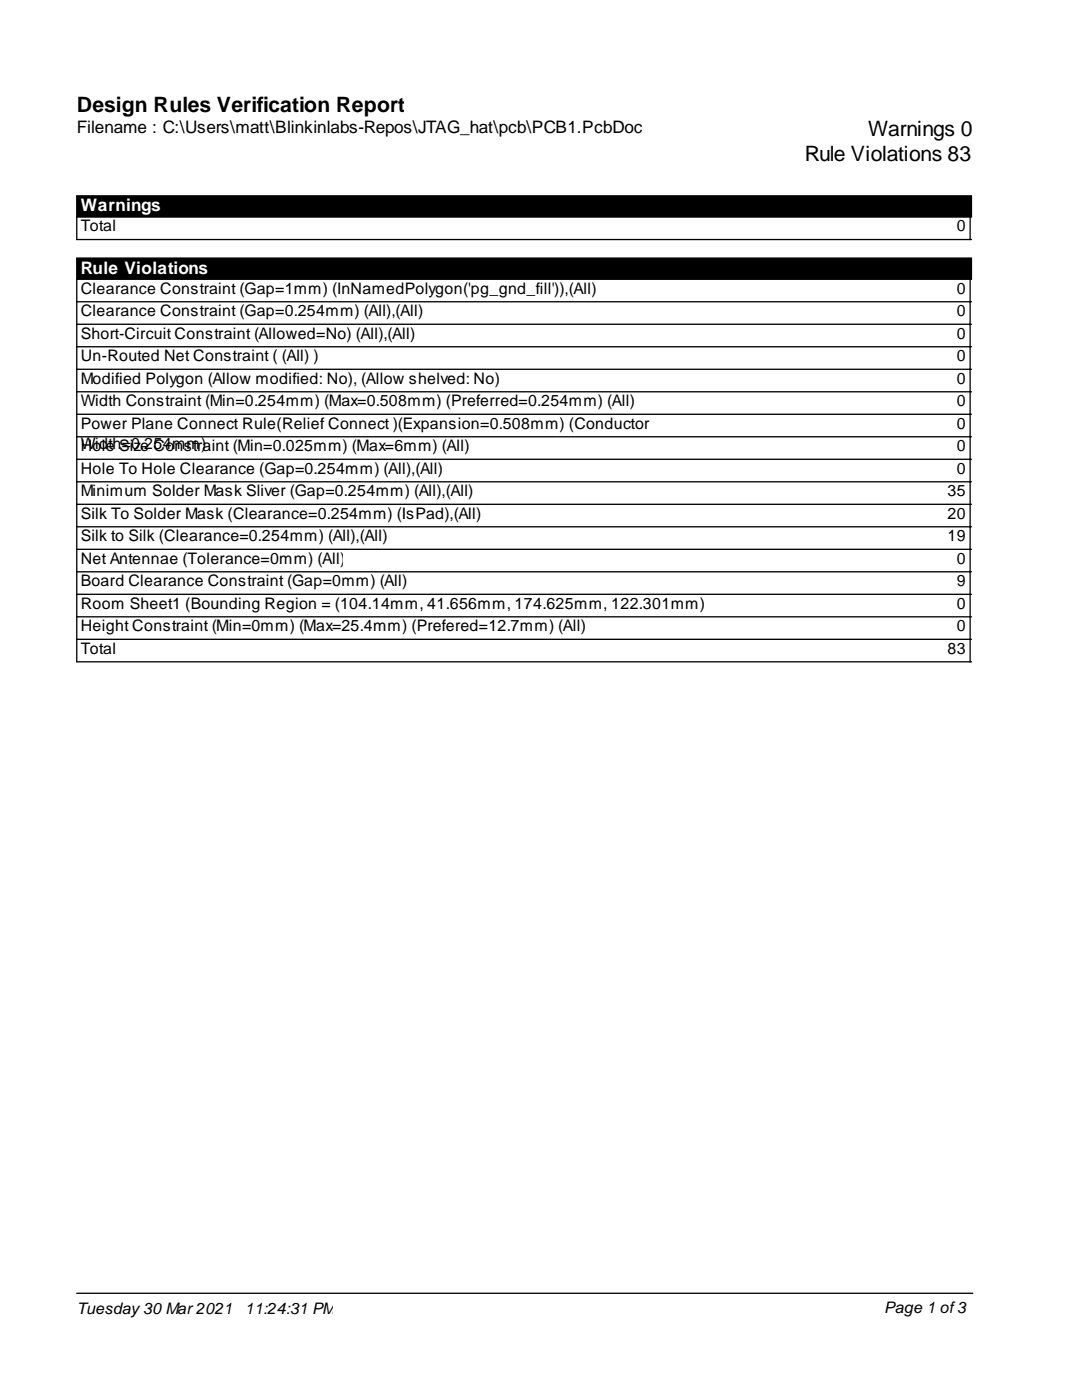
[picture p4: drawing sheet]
<svg xmlns="http://www.w3.org/2000/svg" width="216mm" height="279mm" viewBox="0 0 216 279" stroke-linecap="round" stroke-linejoin="round" font-family="sans-serif">
<defs><g id="words">
<g font-size="4.2">
<text x="15.3" y="22.3">Design Rules Verification Report</text>
<text x="173.2" y="27.1">Warnings 0</text>
<text x="160.6" y="32.1">Rule Violations 83</text>
</g>
<text font-size="3.4" x="15.3" y="26.6">Filename : C:\Users\matt\Blinkinlabs-Repos\JTAG_hat\pcb\PCB1.PcbDoc</text>
<g font-size="3.4" fill="#fff">
<text x="16.1" y="42.2">Warnings</text>
<text x="16.1" y="54.6">Rule Violations</text>
</g>
<g font-size="3.2">
<text x="16.1" y="46.2">Total</text>
<text x="190.9" y="46.2">0</text>
<text x="16.1" y="58.6">Clearance Constraint (Gap=1mm) (InNamedPolygon('pg_gnd_fill')),(All)</text>
<text x="190.9" y="58.6">0</text>
<text x="16.1" y="63.1">Clearance Constraint (Gap=0.254mm) (All),(All)</text>
<text x="190.9" y="63.1">0</text>
<text x="16.1" y="67.6">Short-Circuit Constraint (Allowed=No) (All),(All)</text>
<text x="190.9" y="67.6">0</text>
<text x="16.1" y="72.1">Un-Routed Net Constraint ( (All) )</text>
<text x="16.1" y="76.6">Modified Polygon (Allow modified: No), (Allow shelved: No)</text>
<text x="190.9" y="72.1">0</text>
<text x="190.9" y="76.6">0</text>
<text x="16.1" y="81.1">Width Constraint (Min=0.254mm) (Max=0.508mm) (Preferred=0.254mm) (All)</text>
<text x="190.9" y="81.1">0</text>
<text x="16.1" y="85.5">Power Plane Connect Rule(Relief Connect )(Expansion=0.508mm) (Conductor</text>
<text x="16.1" y="89.5">WidthSize Constraint (Min=0.025mm) (Max=6mm) (All)</text>
<text x="190.9" y="85.5">0</text>
<text x="16.1" y="90">Hole =0.254mm)</text>
<text x="16.1" y="94.5">Hole To Hole Clearance (Gap=0.254mm) (All),(All)</text>
<text x="190.9" y="90">0</text>
<text x="190.9" y="94.5">0</text>
<text x="16.1" y="99">Minimum Solder Mask Sliver (Gap=0.254mm) (All),(All)</text>
<text x="189.1" y="99">35</text>
<text x="16.1" y="103.5">Silk To Solder Mask (Clearance=0.254mm) (IsPad),(All)</text>
<text x="189.1" y="103.5">20</text>
<text x="16.1" y="108">Silk to Silk (Clearance=0.254mm) (All),(All)</text>
<text x="16.1" y="112.5">Net Antennae (Tolerance=0mm) (All)</text>
<text x="189.1" y="108">19</text>
<text x="190.9" y="112.5">0</text>
<text x="16.1" y="117">Board Clearance Constraint (Gap=0mm) (All)</text>
<text x="190.9" y="117">9</text>
<text x="16.1" y="121.5">Room Sheet1 (Bounding Region = (104.14mm, 41.656mm, 174.625mm, 122.301mm)</text>
<text x="16.1" y="126">Height Constraint (Min=0mm) (Max=25.4mm) (Prefered=12.7mm) (All)</text>
<text x="190.9" y="121.5">0</text>
<text x="190.9" y="126">0</text>
<text x="16.1" y="130.5">Total</text>
<text x="189.1" y="130.5">83</text>
<text x="15.3" y="262.3">Tuesday30 Mar2021</text>
<text x="48.8" y="262.3">11:24:31 PM</text>
<text x="176.4" y="262">Page 1 of3</text>
</g>
</g></defs>
<path d="M15.3 39.1h178.5v4.2h-178.5zM15.3 51.5h178.5v4.2h-178.5z" fill="#000" stroke="#000" stroke-width=".26"/>
<g fill="none" stroke="#000" stroke-width=".26">
<path d="M15.3 43.3v4.5h178.5M15.3 55.7v76.4h178.5M193.6 43.3v4.5M193.6 55.7v76.4M15.3 60.2h178.5M15.3 64.7h178.5M15.3 69.2h178.5M15.3 73.7h178.5M15.3 78.2h178.5M15.3 82.7h178.5M15.3 87.2h178.5M15.3 91.7h178.5"/>
<path d="M15.3 96.2h178.5M15.3 100.6h178.5M15.3 105.1h178.5M15.3 109.6h178.5M15.3 114.1h178.5M15.3 118.6h178.5M15.3 123.1h178.5M15.3 127.6h178.5M15.3 258.1h178.8"/>
</g>
<use href="#words"/>
</svg>
